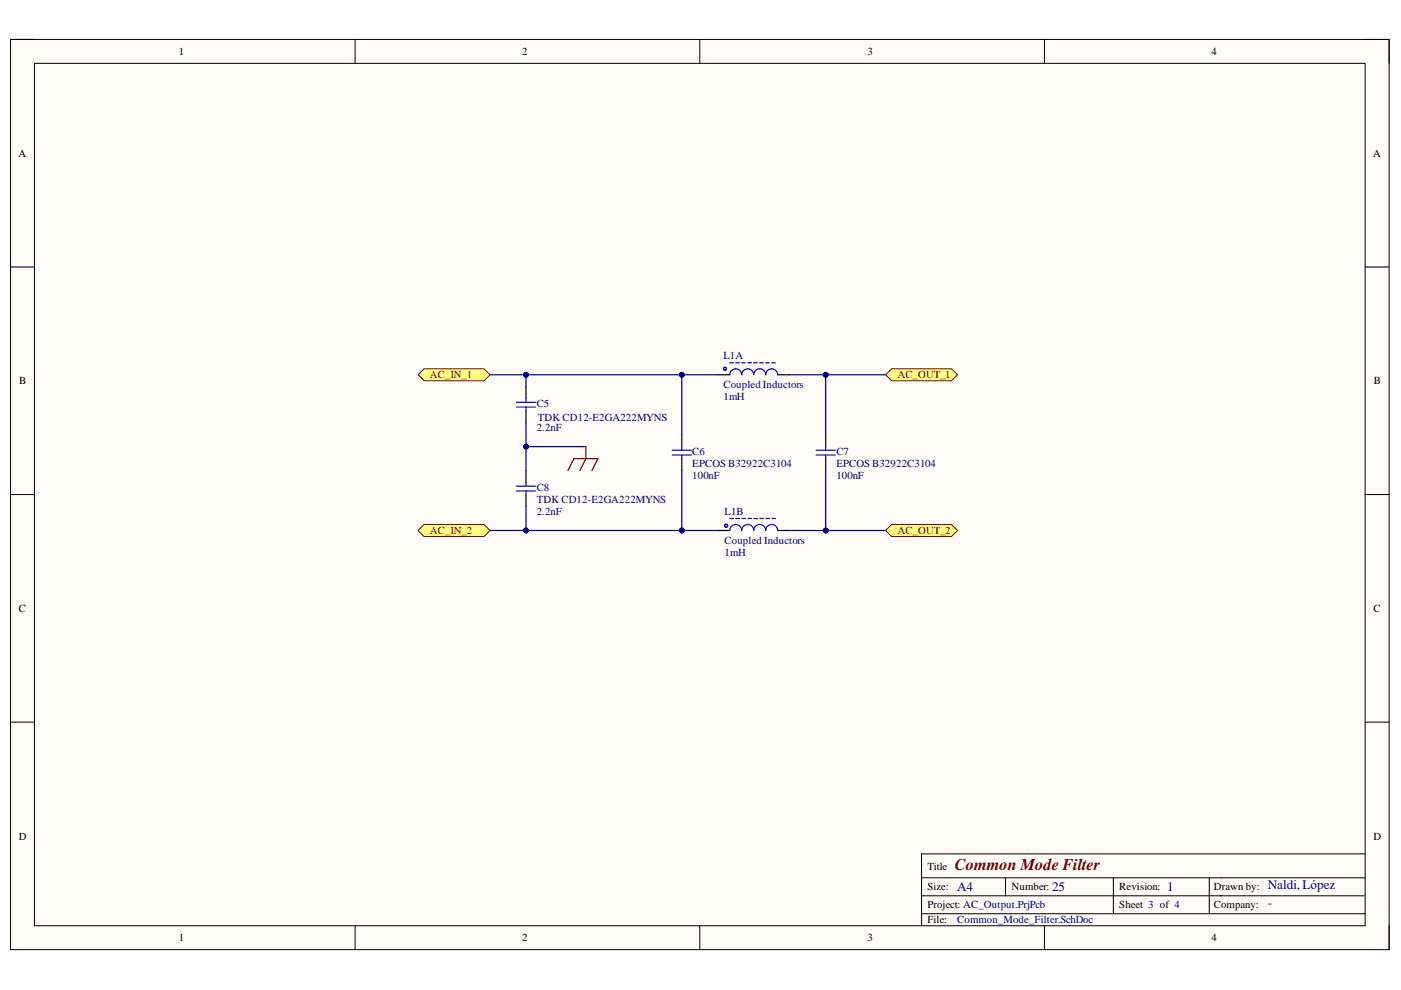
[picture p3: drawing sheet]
<svg xmlns="http://www.w3.org/2000/svg" width="297mm" height="210mm" viewBox="0 0 297 210" stroke-linecap="round" stroke-linejoin="round" font-family="sans-serif">
<defs><g id="words">
<text font-size="3.5" fill="#800000" x="202.5" y="184.4">Common Mode Filter</text>
<g font-size="2.8" fill="#000080">
<text x="203" y="188.8">A4</text>
<text x="223.1" y="188.8">25</text>
<text x="247.5" y="188.8">1</text>
<text x="268.8" y="188.6">Naldi, López</text>
<text x="268.8" y="192.4">-</text>
</g>
<g font-size="2.3">
<text x="37.9" y="11.7">1</text>
<text x="110.7" y="11.7">2</text>
<text x="183.9" y="11.7">3</text>
<text x="256.8" y="11.7">4</text>
<text x="3.9" y="33.3">A</text>
<text x="291.1" y="33.3">A</text>
<text x="4.1" y="81.5">B</text>
<text x="291.3" y="81.5">B</text>
<text x="4" y="129.8">C</text>
<text x="291.2" y="129.8">C</text>
<text x="4" y="178">D</text>
<text x="291.2" y="178">D</text>
<text x="196.6" y="184.4">Title</text>
<text x="196.6" y="188.7">Size:</text>
<text x="214.5" y="188.7">Number:</text>
<text x="237.3" y="188.7">Revision:</text>
<text x="257.4" y="188.7">Drawn by:</text>
<text x="196.6" y="192.5">Project: AC_Output.PrjPcb</text>
<text x="196.6" y="195.8">File:</text>
<text x="237.3" y="192.5">Sheet 3 of 4</text>
<text x="257.4" y="192.5">Company:</text>
<text x="37.9" y="199.6">1</text>
<text x="110.7" y="199.6">2</text>
<text x="183.9" y="199.6">3</text>
<text x="256.8" y="199.6">4</text>
</g>
<g font-size="2.3" fill="#000080">
<text x="153.4" y="76.2">L1A</text>
<text x="153.4" y="82.3">Coupled Inductors</text>
<text x="113.8" y="86.3">C5</text>
<text x="114" y="89.2">TDK CD12-E2GA222MYNS</text>
<text x="153.4" y="84.8">1mH</text>
<text x="113.8" y="91.5">2.2nF</text>
<text x="146.8" y="101.6">100nF</text>
<text x="146.8" y="96.5">C6</text>
<text x="146.8" y="99.1">EPCOS B32922C3104</text>
<text x="177.3" y="101.6">100nF</text>
<text x="177.3" y="96.5">C7</text>
<text x="177.3" y="99.1">EPCOS B32922C3104</text>
<text x="113.8" y="104.1">C8</text>
<text x="113.8" y="106.7">TDK CD12-E2GA222MYNS</text>
<text x="113.8" y="109.2">2.2nF</text>
<text x="153.6" y="109.2">L1B</text>
<text x="153.6" y="117.8">1mH</text>
<text x="153.6" y="115.3">Coupled Inductors</text>
<text x="203" y="195.8">Common_Mode_Filter.SchDoc</text>
</g>
<g font-size="2.3" fill="#800000">
<text x="91.1" y="80.2">AC_IN_1</text>
<text x="190.3" y="80.2">AC_OUT_1</text>
<text x="91.1" y="113.3">AC_IN_2</text>
<text x="190.3" y="113.3">AC_OUT_2</text>
</g>
</g></defs>
<path d="M2.2 8.4h292.3v193h-292.3z" fill-rule="evenodd" fill="#fffcf8"/>
<path d="M2.2 8.4h292.3v193h-292.3z" fill="none" stroke="#000" stroke-width=".21"/>
<path d="M7.3 13.4h282.1v182.9h-282.1z" fill-rule="evenodd" fill="#fffcf8"/>
<g fill="none" stroke="#000" stroke-width=".21">
<path d="M2.2 8.4h5.1M7.3 13.4h282.1v182.9h-282.1zM75.3 8.4v5M148.4 8.4v5M221.4 8.4v5M289.4 8.4h5.1v5M2.2 56.6h5.1M289.4 56.6h5.1M2.2 104.9h5.1M289.4 104.9h5.1M2.2 153.1h5.1M289.4 153.1h5.1"/>
<path d="M75.3 196.3v5.1M148.4 196.3v5.1M195.4 186.1h94M195.4 189.9h93.8M195.4 193.7h94M213.2 186.1v3.8M221.4 196.3v5.1M236.1 186.1v7.6M256.4 186.1v7.6M289.4 181h-94v15.3M294.5 196.3v5.1"/>
</g>
<path d="M89.9 111.2h12.7l1.3 1.3-1.3 1.2h-12.7l-1.3-1.2z" fill-rule="evenodd" fill="#ffff80"/>
<path d="M89.9 111.2h12.7l1.3 1.3-1.3 1.2h-12.7l-1.3-1.2z" fill="none" stroke="#800000" stroke-width=".21"/>
<path d="M187.8 112.5l1.2-1.3h12.7l1.3 1.3-1.3 1.2h-12.7z" fill-rule="evenodd" fill="#ffff80"/>
<path d="M187.8 112.5l1.2-1.3h12.7l1.3 1.3-1.3 1.2h-12.7z" fill="none" stroke="#800000" stroke-width=".21"/>
<path d="M187.8 79.5l1.2-1.3h12.7l1.3 1.3-1.3 1.2h-12.7z" fill-rule="evenodd" fill="#ffff80"/>
<path d="M187.8 79.5l1.2-1.3h12.7l1.3 1.3-1.3 1.2h-12.7z" fill="none" stroke="#800000" stroke-width=".21"/>
<path d="M88.6 79.5l1.3-1.3h12.7l1.3 1.3-1.3 1.2h-12.7z" fill-rule="evenodd" fill="#ffff80"/>
<path d="M88.6 79.5l1.3-1.3h12.7l1.3 1.3-1.3 1.2h-12.7z" fill="none" stroke="#800000" stroke-width=".21"/>
<path d="M152.2 79.5h2.5M164.9 79.5h2.5M152.2 112.5h2.5M164.9 112.5h2.5" fill="none" stroke="#000" stroke-width=".25"/>
<g fill="none" stroke="#00f" stroke-width=".25">
<path d="M154.7 79.5a1.27 1.27 0 0 1 1.3-1.3 1.27 1.27 0 0 1 1.3 1.3 1.27 1.27 0 0 1 1.2-1.3 1.27 1.27 0 0 1 1.3 1.3 1.27 1.27 0 0 1 1.3-1.3 1.27 1.27 0 0 1 1.3 1.3 1.27 1.27 0 0 1 1.2-1.3 1.27 1.27 0 0 1 1.3 1.3M154.7 76.9h.8M156 76.9h.8M157.3 76.9h.8M158.5 76.9h.8M159.8 76.9h.8M161.1 76.9h.8M162.4 76.9h.7M163.6 76.9h.8M154.7 112.5a1.27 1.27 0 0 1 1.3-1.3 1.27 1.27 0 0 1 1.3 1.3 1.27 1.27 0 0 1 1.2-1.3 1.27 1.27 0 0 1 1.3 1.3 1.27 1.27 0 0 1 1.3-1.3 1.27 1.27 0 0 1 1.3 1.3 1.27 1.27 0 0 1 1.2-1.3 1.27 1.27 0 0 1 1.3 1.3M154.7 109.9h.8M156 109.9h.8"/>
<path d="M157.3 109.9h.8M158.5 109.9h.8M159.8 109.9h.8M161.1 109.9h.8M162.4 109.9h.7M163.6 109.9h.8"/>
<circle cx="153.7" cy="78.2" r=".32"/>
<circle cx="154" cy="111.5" r=".32"/>
</g>
<path d="M167.4 79.5h20.4" fill="none" stroke="#000080" stroke-width=".25"/>
<circle cx="175.1" cy="79.5" r=".51" fill="#000080"/>
<circle cx="175.1" cy="79.5" r=".51" fill="none" stroke="#000080" stroke-width=".21"/>
<path d="M103.9 79.5h48.3" fill="none" stroke="#000080" stroke-width=".25"/>
<circle cx="144.6" cy="79.5" r=".51" fill="#000080"/>
<circle cx="144.6" cy="79.5" r=".51" fill="none" stroke="#000080" stroke-width=".21"/>
<circle cx="111.5" cy="79.5" r=".51" fill="#000080"/>
<circle cx="111.5" cy="79.5" r=".51" fill="none" stroke="#000080" stroke-width=".21"/>
<path d="M103.9 112.5h48.3" fill="none" stroke="#000080" stroke-width=".25"/>
<circle cx="111.5" cy="112.5" r=".51" fill="#000080"/>
<circle cx="111.5" cy="112.5" r=".51" fill="none" stroke="#000080" stroke-width=".21"/>
<circle cx="144.6" cy="112.5" r=".51" fill="#000080"/>
<circle cx="144.6" cy="112.5" r=".51" fill="none" stroke="#000080" stroke-width=".21"/>
<path d="M167.4 112.5h20.4" fill="none" stroke="#000080" stroke-width=".25"/>
<circle cx="175.1" cy="112.5" r=".51" fill="#000080"/>
<circle cx="175.1" cy="112.5" r=".51" fill="none" stroke="#000080" stroke-width=".21"/>
<path d="M111.5 89.6v10.2" fill="none" stroke="#000080" stroke-width=".25"/>
<circle cx="111.5" cy="94.7" r=".51" fill="#000080"/>
<circle cx="111.5" cy="94.7" r=".51" fill="none" stroke="#000080" stroke-width=".21"/>
<path d="M175.1 79.5v12.7" fill="none" stroke="#000080" stroke-width=".25"/>
<circle cx="175.1" cy="79.5" r=".51" fill="#000080"/>
<circle cx="175.1" cy="79.5" r=".51" fill="none" stroke="#000080" stroke-width=".21"/>
<path d="M175.1 99.8v12.7" fill="none" stroke="#000080" stroke-width=".25"/>
<circle cx="175.1" cy="112.5" r=".51" fill="#000080"/>
<circle cx="175.1" cy="112.5" r=".51" fill="none" stroke="#000080" stroke-width=".21"/>
<path d="M111.5 94.7h12.7" fill="none" stroke="#000080" stroke-width=".25"/>
<circle cx="111.5" cy="94.7" r=".51" fill="#000080"/>
<circle cx="111.5" cy="94.7" r=".51" fill="none" stroke="#000080" stroke-width=".21"/>
<path d="M120.4 99.8l1.3-2.6h5.1l-1.3 2.6M124.2 94.7v2.5l-1.2 2.6" fill="none" stroke="#800000" stroke-width=".25"/>
<path d="M175.1 92.2v2.5M175.1 97.2v2.6" fill="none" stroke="#000" stroke-width=".25"/>
<path d="M173 95.5h4.1M173 96.5h4.1M175.1 94.7v.8M175.1 96.5v.7" fill="none" stroke="#00f" stroke-width=".25"/>
<path d="M111.5 107.4v5.1" fill="none" stroke="#000080" stroke-width=".25"/>
<circle cx="111.5" cy="112.5" r=".51" fill="#000080"/>
<circle cx="111.5" cy="112.5" r=".51" fill="none" stroke="#000080" stroke-width=".21"/>
<path d="M111.5 79.5v2.5" fill="none" stroke="#000080" stroke-width=".25"/>
<circle cx="111.5" cy="79.5" r=".51" fill="#000080"/>
<circle cx="111.5" cy="79.5" r=".51" fill="none" stroke="#000080" stroke-width=".21"/>
<path d="M144.6 79.5v12.7" fill="none" stroke="#000080" stroke-width=".25"/>
<circle cx="144.6" cy="79.5" r=".51" fill="#000080"/>
<circle cx="144.6" cy="79.5" r=".51" fill="none" stroke="#000080" stroke-width=".21"/>
<path d="M144.6 99.8v12.7" fill="none" stroke="#000080" stroke-width=".25"/>
<circle cx="144.6" cy="112.5" r=".51" fill="#000080"/>
<circle cx="144.6" cy="112.5" r=".51" fill="none" stroke="#000080" stroke-width=".21"/>
<path d="M111.5 82v2.5M111.5 87.1v2.5M111.5 99.8v2.5M144.6 92.2v2.5M144.6 97.2v2.6M111.5 104.9v2.5" fill="none" stroke="#000" stroke-width=".25"/>
<path d="M109.5 85.3h4.1M109.5 86.3h4.1M111.5 84.5v.8M111.5 86.3v.8M142.5 95.5h4.1M142.5 96.5h4.1M144.6 94.7v.8M144.6 96.5v.7M109.5 104.1h4.1M109.5 103.1h4.1M111.5 102.3v.8M111.5 104.1v.8" fill="none" stroke="#00f" stroke-width=".25"/>
<use href="#words"/>
</svg>
